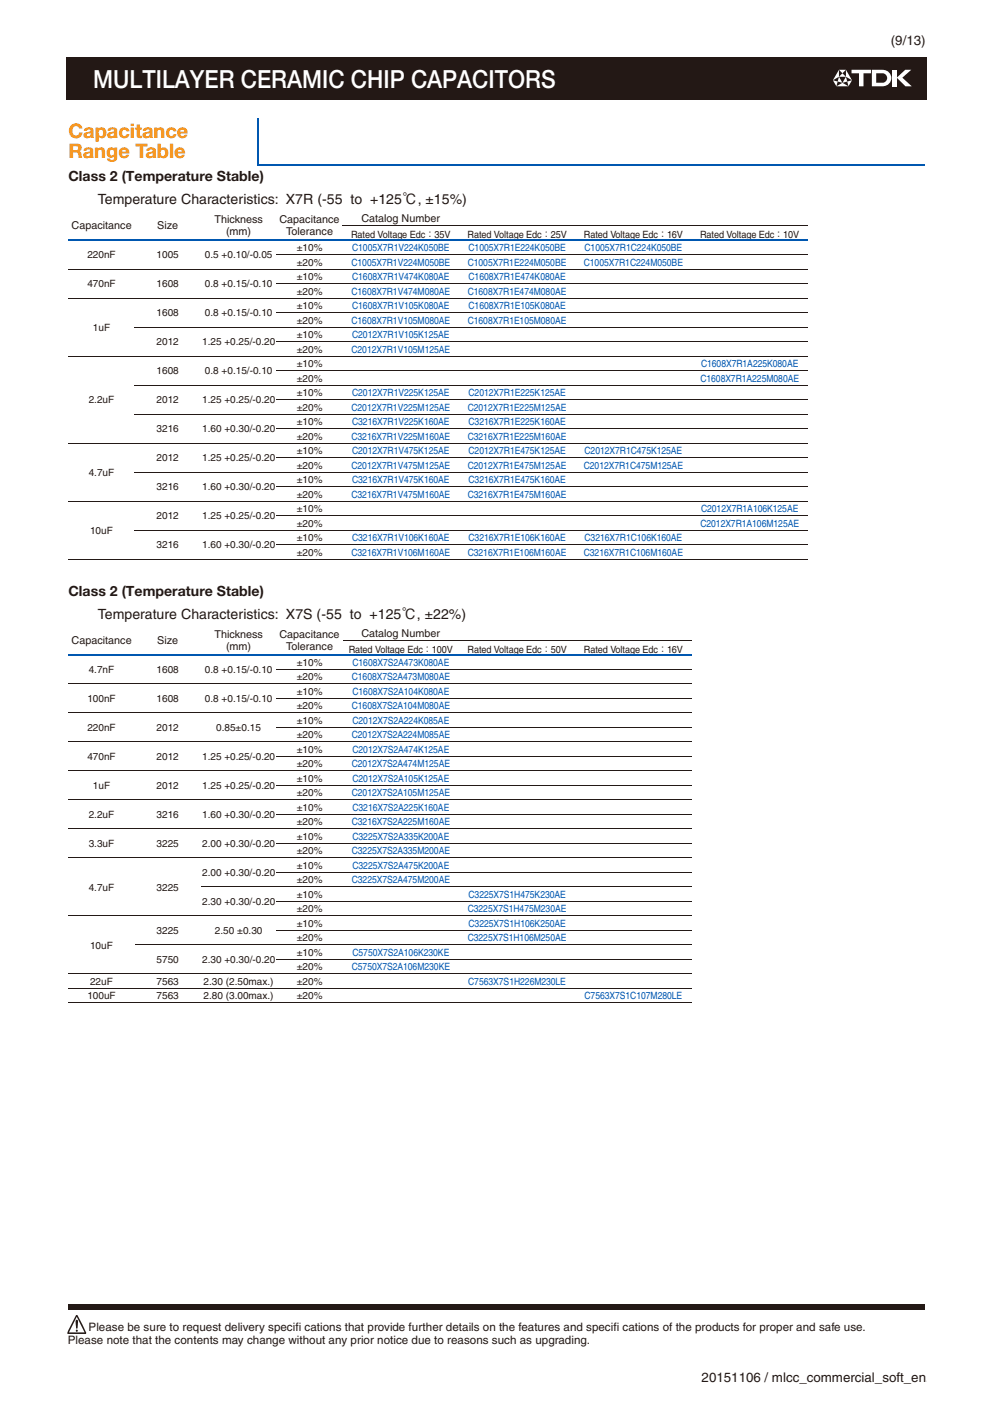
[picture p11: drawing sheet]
<svg xmlns="http://www.w3.org/2000/svg" width="210mm" height="297mm" viewBox="0 0 210 297" stroke-linecap="round" stroke-linejoin="round" font-family="sans-serif">
<defs><g id="words">
<text font-size="5.3" fill="#fff" x="19.7" y="18.6">MULTILAYER CERAMIC CHIP CAPACITORS</text>
<g font-size="4.2" fill="#ff8d00">
<text x="14.5" y="29.3">Capacitance</text>
<text x="14.5" y="33.5">Range Table</text>
</g>
<g font-size="3" fill="#231916">
<text x="14.5" y="38.4">Class 2 (Temperature Stable)</text>
<text x="20.7" y="43.2">Temperature Characteristics: X7R (-55 to +125℃, ±15%)</text>
<text x="14.5" y="126.1">Class 2 (Temperature Stable)</text>
<text x="20.7" y="130.9">Temperature Characteristics: X7S (-55 to +125℃, ±22%)</text>
</g>
<g font-size="2.8" fill="#231916">
<text x="188.4" y="9.6">(9/13)</text>
<text x="148.3" y="292.3">20151106 / mlcc_commercial_soft_en.fm</text>
</g>
<g font-size="2.5" fill="#231916">
<text x="18.7" y="281.6">Please be sure to request delivery specifi cations that provide further details on the features and specifi cations of the products for proper and safe use.</text>
<text x="14.3" y="284.4">Please note that the contents may change without any prior notice due to reasons such as upgrading.</text>
</g>
<g font-size="2.3" fill="#231916">
<text x="45.3" y="47.1">Thickness</text>
<text x="59.1" y="47.1">Capacitance</text>
<text x="76.4" y="46.9">Catalog Number</text>
<text x="15.1" y="48.5">Capacitance</text>
<text x="33.3" y="48.5">Size</text>
<text x="47.8" y="49.8">(mm)</text>
<text x="60.5" y="49.8">Tolerance</text>
<text x="15.1" y="136.2">Capacitance</text>
<text x="33.3" y="136.2">Size</text>
<text x="45.3" y="134.9">Thickness</text>
<text x="47.8" y="137.5">(mm)</text>
<text x="59.1" y="134.9">Capacitance</text>
<text x="60.5" y="137.5">Tolerance</text>
<text x="76.4" y="134.7">Catalog Number</text>
</g>
<g font-size="2.1" fill="#231916">
<text x="62.7" y="53.1">±10%</text>
<text x="74.3" y="50.3">Rated Voltage Edc：35V</text>
<text x="98.9" y="50.3">Rated Voltage Edc：25V</text>
<text x="123.5" y="50.3">Rated Voltage Edc：16V</text>
<text x="148.1" y="50.3">Rated Voltage Edc：10V</text>
<text x="18.5" y="54.6">220nF</text>
<text x="33.1" y="54.6">1005</text>
<text x="43.3" y="54.6">0.5 +0.10/-0.05</text>
<text x="62.7" y="56.2">±20%</text>
<text x="62.7" y="59.3">±10%</text>
<text x="18.5" y="60.8">470nF</text>
<text x="33.1" y="60.8">1608</text>
<text x="43.3" y="60.8">0.8 +0.15/-0.10</text>
<text x="62.7" y="62.3">±20%</text>
<text x="62.7" y="65.4">±10%</text>
<text x="19.7" y="70">1uF</text>
<text x="33.1" y="66.9">1608</text>
<text x="43.3" y="66.9">0.8 +0.15/-0.10</text>
<text x="62.7" y="68.5">±20%</text>
<text x="62.7" y="71.5">±10%</text>
<text x="33.1" y="73">2012</text>
<text x="42.7" y="73">1.25 +0.25/-0.20</text>
<text x="62.7" y="74.6">±20%</text>
<text x="62.7" y="77.7">±10%</text>
<text x="33.1" y="79.2">1608</text>
<text x="43.3" y="79.2">0.8 +0.15/-0.10</text>
<text x="62.7" y="80.7">±20%</text>
<text x="62.7" y="83.8">±10%</text>
<text x="18.8" y="85.3">2.2uF</text>
<text x="33.1" y="85.3">2012</text>
<text x="42.7" y="85.3">1.25 +0.25/-0.20</text>
<text x="62.7" y="86.9">±20%</text>
<text x="62.7" y="89.9">±10%</text>
<text x="33.1" y="91.5">3216</text>
<text x="42.7" y="91.5">1.60 +0.30/-0.20</text>
<text x="62.7" y="93">±20%</text>
<text x="18.8" y="100.7">4.7uF</text>
<text x="33.1" y="97.6">2012</text>
<text x="42.7" y="97.6">1.25 +0.25/-0.20</text>
<text x="62.7" y="99.1">±20%</text>
<text x="62.7" y="96.1">±10%</text>
<text x="33.1" y="103.7">3216</text>
<text x="42.7" y="103.7">1.60 +0.30/-0.20</text>
<text x="62.7" y="102.2">±10%</text>
<text x="62.7" y="105.3">±20%</text>
<text x="19.1" y="112.9">10uF</text>
<text x="33.1" y="109.9">2012</text>
<text x="42.7" y="109.9">1.25 +0.25/-0.20</text>
<text x="62.7" y="111.4">±20%</text>
<text x="62.7" y="108.3">±10%</text>
<text x="33.1" y="116">3216</text>
<text x="42.7" y="116">1.60 +0.30/-0.20</text>
<text x="62.7" y="114.5">±10%</text>
<text x="62.7" y="117.5">±20%</text>
<text x="18.8" y="142.4">4.7nF</text>
<text x="33.1" y="142.4">1608</text>
<text x="43.3" y="142.4">0.8 +0.15/-0.10</text>
<text x="62.7" y="143.9">±20%</text>
<text x="62.7" y="140.8">±10%</text>
<text x="73.7" y="138.1">Rated Voltage Edc：100V</text>
<text x="98.9" y="138.1">Rated Voltage Edc：50V</text>
<text x="123.5" y="138.1">Rated Voltage Edc：16V</text>
<text x="18.5" y="148.5">100nF</text>
<text x="33.1" y="148.5">1608</text>
<text x="43.3" y="148.5">0.8 +0.15/-0.10</text>
<text x="62.7" y="147">±10%</text>
<text x="18.5" y="154.7">220nF</text>
<text x="33.1" y="154.7">2012</text>
<text x="45.7" y="154.7">0.85±0.15</text>
<text x="62.7" y="150">±20%</text>
<text x="62.7" y="153.1">±10%</text>
<text x="18.5" y="160.8">470nF</text>
<text x="33.1" y="160.8">2012</text>
<text x="42.7" y="160.8">1.25 +0.25/-0.20</text>
<text x="62.7" y="156.2">±20%</text>
<text x="62.7" y="159.3">±10%</text>
<text x="19.7" y="166.9">1uF</text>
<text x="33.1" y="166.9">2012</text>
<text x="42.7" y="166.9">1.25 +0.25/-0.20</text>
<text x="62.7" y="162.3">±20%</text>
<text x="62.7" y="165.4">±10%</text>
<text x="18.8" y="173.1">2.2uF</text>
<text x="33.1" y="173.1">3216</text>
<text x="42.7" y="173.1">1.60 +0.30/-0.20</text>
<text x="62.7" y="168.5">±20%</text>
<text x="62.7" y="171.5">±10%</text>
<text x="18.8" y="179.2">3.3uF</text>
<text x="33.1" y="179.2">3225</text>
<text x="42.7" y="179.2">2.00 +0.30/-0.20</text>
<text x="62.7" y="174.6">±20%</text>
<text x="62.7" y="177.7">±10%</text>
<text x="42.7" y="185.3">2.00 +0.30/-0.20</text>
<text x="62.7" y="180.8">±20%</text>
<text x="62.7" y="183.8">±10%</text>
<text x="18.8" y="188.4">4.7uF</text>
<text x="33.1" y="188.4">3225</text>
<text x="42.7" y="191.5">2.30 +0.30/-0.20</text>
<text x="62.7" y="186.9">±20%</text>
<text x="62.7" y="190">±10%</text>
<text x="33.1" y="197.6">3225</text>
<text x="45.5" y="197.6">2.50 ±0.30</text>
<text x="62.7" y="193">±20%</text>
<text x="62.7" y="196.1">±10%</text>
<text x="19.1" y="200.7">10uF</text>
<text x="33.1" y="203.8">5750</text>
<text x="42.7" y="203.8">2.30 +0.30/-0.20</text>
<text x="62.7" y="199.2">±20%</text>
<text x="62.7" y="202.2">±10%</text>
<text x="19.1" y="208.4">22uF</text>
<text x="33.1" y="208.4">7563</text>
<text x="43.1" y="208.4">2.30 (2.50max.)</text>
<text x="62.7" y="205.3">±20%</text>
<text x="62.7" y="208.4">±20%</text>
<text x="18.5" y="211.4">100uF</text>
<text x="33.1" y="211.4">7563</text>
<text x="43.1" y="211.4">2.80 (3.00max.)</text>
<text x="62.7" y="211.4">±20%</text>
</g>
<g font-size="2.1" fill="#0057b0">
<text x="74.5" y="53.1">C1005X7R1V224K050BE</text>
<text x="99.1" y="53.1">C1005X7R1E224K050BE</text>
<text x="123.6" y="53.1">C1005X7R1C224K050BE</text>
<text x="74.3" y="56.2">C1005X7R1V224M050BE</text>
<text x="74.5" y="59.3">C1608X7R1V474K080AE</text>
<text x="98.9" y="56.2">C1005X7R1E224M050BE</text>
<text x="99.1" y="59.3">C1608X7R1E474K080AE</text>
<text x="123.4" y="56.2">C1005X7R1C224M050BE</text>
<text x="74.3" y="62.3">C1608X7R1V474M080AE</text>
<text x="74.5" y="65.4">C1608X7R1V105K080AE</text>
<text x="98.9" y="62.3">C1608X7R1E474M080AE</text>
<text x="99.1" y="65.4">C1608X7R1E105K080AE</text>
<text x="74.3" y="68.5">C1608X7R1V105M080AE</text>
<text x="74.5" y="71.5">C2012X7R1V105K125AE</text>
<text x="98.9" y="68.5">C1608X7R1E105M080AE</text>
<text x="74.3" y="74.6">C2012X7R1V105M125AE</text>
<text x="148.2" y="77.7">C1608X7R1A225K080AE</text>
<text x="74.5" y="83.8">C2012X7R1V225K125AE</text>
<text x="99.1" y="83.8">C2012X7R1E225K125AE</text>
<text x="148.1" y="80.7">C1608X7R1A225M080AE</text>
<text x="74.3" y="86.9">C2012X7R1V225M125AE</text>
<text x="74.5" y="89.9">C3216X7R1V225K160AE</text>
<text x="98.9" y="86.9">C2012X7R1E225M125AE</text>
<text x="99.1" y="89.9">C3216X7R1E225K160AE</text>
<text x="74.3" y="93">C3216X7R1V225M160AE</text>
<text x="98.9" y="93">C3216X7R1E225M160AE</text>
<text x="74.3" y="99.1">C2012X7R1V475M125AE</text>
<text x="74.5" y="96.1">C2012X7R1V475K125AE</text>
<text x="98.9" y="99.1">C2012X7R1E475M125AE</text>
<text x="99.1" y="96.1">C2012X7R1E475K125AE</text>
<text x="123.4" y="99.1">C2012X7R1C475M125AE</text>
<text x="123.6" y="96.1">C2012X7R1C475K125AE</text>
<text x="74.3" y="105.3">C3216X7R1V475M160AE</text>
<text x="74.5" y="102.2">C3216X7R1V475K160AE</text>
<text x="98.9" y="105.3">C3216X7R1E475M160AE</text>
<text x="99.1" y="102.2">C3216X7R1E475K160AE</text>
<text x="148.1" y="111.4">C2012X7R1A106M125AE</text>
<text x="148.2" y="108.3">C2012X7R1A106K125AE</text>
<text x="74.3" y="117.5">C3216X7R1V106M160AE</text>
<text x="74.5" y="114.5">C3216X7R1V106K160AE</text>
<text x="98.9" y="117.5">C3216X7R1E106M160AE</text>
<text x="99.1" y="114.5">C3216X7R1E106K160AE</text>
<text x="123.4" y="117.5">C3216X7R1C106M160AE</text>
<text x="123.6" y="114.5">C3216X7R1C106K160AE</text>
<text x="74.4" y="143.9">C1608X7S2A473M080AE</text>
<text x="74.5" y="140.8">C1608X7S2A473K080AE</text>
<text x="74.5" y="147">C1608X7S2A104K080AE</text>
<text x="74.4" y="150">C1608X7S2A104M080AE</text>
<text x="74.5" y="153.1">C2012X7S2A224K085AE</text>
<text x="74.4" y="156.2">C2012X7S2A224M085AE</text>
<text x="74.5" y="159.3">C2012X7S2A474K125AE</text>
<text x="74.4" y="162.3">C2012X7S2A474M125AE</text>
<text x="74.5" y="165.4">C2012X7S2A105K125AE</text>
<text x="74.4" y="168.5">C2012X7S2A105M125AE</text>
<text x="74.5" y="171.5">C3216X7S2A225K160AE</text>
<text x="74.4" y="174.6">C3216X7S2A225M160AE</text>
<text x="74.5" y="177.7">C3225X7S2A335K200AE</text>
<text x="74.4" y="180.8">C3225X7S2A335M200AE</text>
<text x="74.5" y="183.8">C3225X7S2A475K200AE</text>
<text x="74.4" y="186.9">C3225X7S2A475M200AE</text>
<text x="99.1" y="190">C3225X7S1H475K230AE</text>
<text x="98.9" y="193">C3225X7S1H475M230AE</text>
<text x="99.1" y="196.1">C3225X7S1H106K250AE</text>
<text x="74.5" y="202.2">C5750X7S2A106K230KE</text>
<text x="98.9" y="199.2">C3225X7S1H106M250AE</text>
<text x="74.4" y="205.3">C5750X7S2A106M230KE</text>
<text x="99" y="208.4">C7563X7S1H226M230LE</text>
<text x="123.6" y="211.4">C7563X7S1C107M280LE</text>
</g>
</g></defs>
<path d="M14 12h181.9v9h-181.9z" fill="#231815"/>
<g fill="#fff">
<path d="M180.1 14.8h4.1v.7h-1.6v2.8h-1v-2.8h-1.5z"/>
<path d="M188.6 14.8h1v3.5h-1z"/>
<path d="M189.6 16.4l1.8-1.6h1.3l-1.9 1.6 2 1.9h-1.3z"/>
<path d="M184.4 14.8v3.5h2.1a1.76 1.76 0 0 0 2-1.8 1.76 1.76 0 0 0-2-1.7zM185.3 15.5h1.4a1 1 0 0 1 .9 1 1 1 0 0 1-.9 1h-1.4z"/>
<path d="M178.9 14.8v1.4l1.3 .8zM177.4 14.8v1.4l-1.3 .8zM176.9 18.3h2.5l-1.3-.8z"/>
<path d="M178.1 15.5l-.7 .7h1.5zM177.4 14.8l.7 .7 .8-.7z"/>
<path d="M179.2 17.3l.2 1 .8-1.3zM178.9 16.2l-.8 1.3 1.1-.2z"/>
<path d="M176.1 17l.8 1.3 .2-1zM177.4 16.2l-.3 1.1 1 .2z"/>
</g>
<path d="M14.5 275.9h180.9v1.2h-180.9z" fill="#231916"/>
<path d="M14.5 275.9h181" fill="none" stroke="#231916" stroke-width=".21"/>
<path d="M195.4 275.9l.1 1.3z" fill="#231916"/>
<path d="M14.4 277.1h181" fill="none" stroke="#231916" stroke-width=".21"/>
<path d="M14.4 275.9l.1 1.2z" fill="#231916"/>
<g fill="#fff">
<path d="M196.2 289.9h11.6v4h-11.6z"/>
<path d="M196.2 289.8h11.8v.3h-11.8z"/>
<path d="M207.6 289.9h.4v4.2h-.4z"/>
<path d="M196.1 293.7h11.7v.4h-11.7z"/>
<path d="M196.1 289.8h.3v4.1h-.3z"/>
<path d="M14.2 278.3h4v3.9h-4z"/>
</g>
<path d="M16.1 278.3h.3l.8 1.5 1 2.2-.1 .2h-3.8l.2-.9z" fill="#231916"/>
<path d="M16.2 278.6l1.7 3.3h-3.3z" fill="#fff"/>
<g fill="#231916">
<path d="M16.1 279.3h.3l.1 .2-.2 1.6-.2-.2-.1-1.4z"/>
<circle cx="16.2" cy="281.5" r=".23"/>
</g>
<path d="M54.3 35h141.1M54.5 25v9.9M14.5 50.8h156.3M14.5 138.6h131.7" fill="none" stroke="#0057b0" stroke-width=".28"/>
<g fill="none" stroke="#231916" stroke-width=".21">
<path d="M14.5 56.9h156.3M58.5 53.9h112.3M72.5 47.7h98.3M14.5 63.1h156.3M14.5 75.4h156.3M28.5 69.2h142.3M58.5 60h112.3M58.5 66.2h112.3M58.5 72.3h112.3M58.5 78.4h112.3M14.5 93.8h156.3M28.5 81.5h142.3"/>
<path d="M28.5 87.6h142.3M28.5 99.9h142.3M58.5 84.6h112.3M58.5 90.7h112.3M58.5 96.9h112.3M14.5 106.1h156.3M14.5 118.3h156.3M28.5 112.2h142.3M58.5 103h112.3M58.5 109.1h112.3M58.5 115.3h112.3M72.5 135.5h73.7"/>
<path d="M14.5 144.7h131.7M14.5 150.8h131.7M14.5 157h131.7M58.5 141.6h87.7M58.5 147.8h87.7M58.5 153.9h87.7M14.5 163.1h131.7M14.5 169.2h131.7M14.5 175.4h131.7M58.5 160h87.7M58.5 166.2h87.7M58.5 172.3h87.7"/>
<path d="M58.5 178.4h87.7M14.5 181.5h131.7M14.5 193.8h131.7M28.5 199.9h117.7M42.5 187.6h103.7M58.5 184.6h87.7M58.5 190.7h87.7M58.5 196.9h87.7M14.5 206.1h131.7M14.5 209.1h131.7M14.5 212.2h131.7M58.5 203h87.7"/>
</g>
<use href="#words"/>
</svg>
